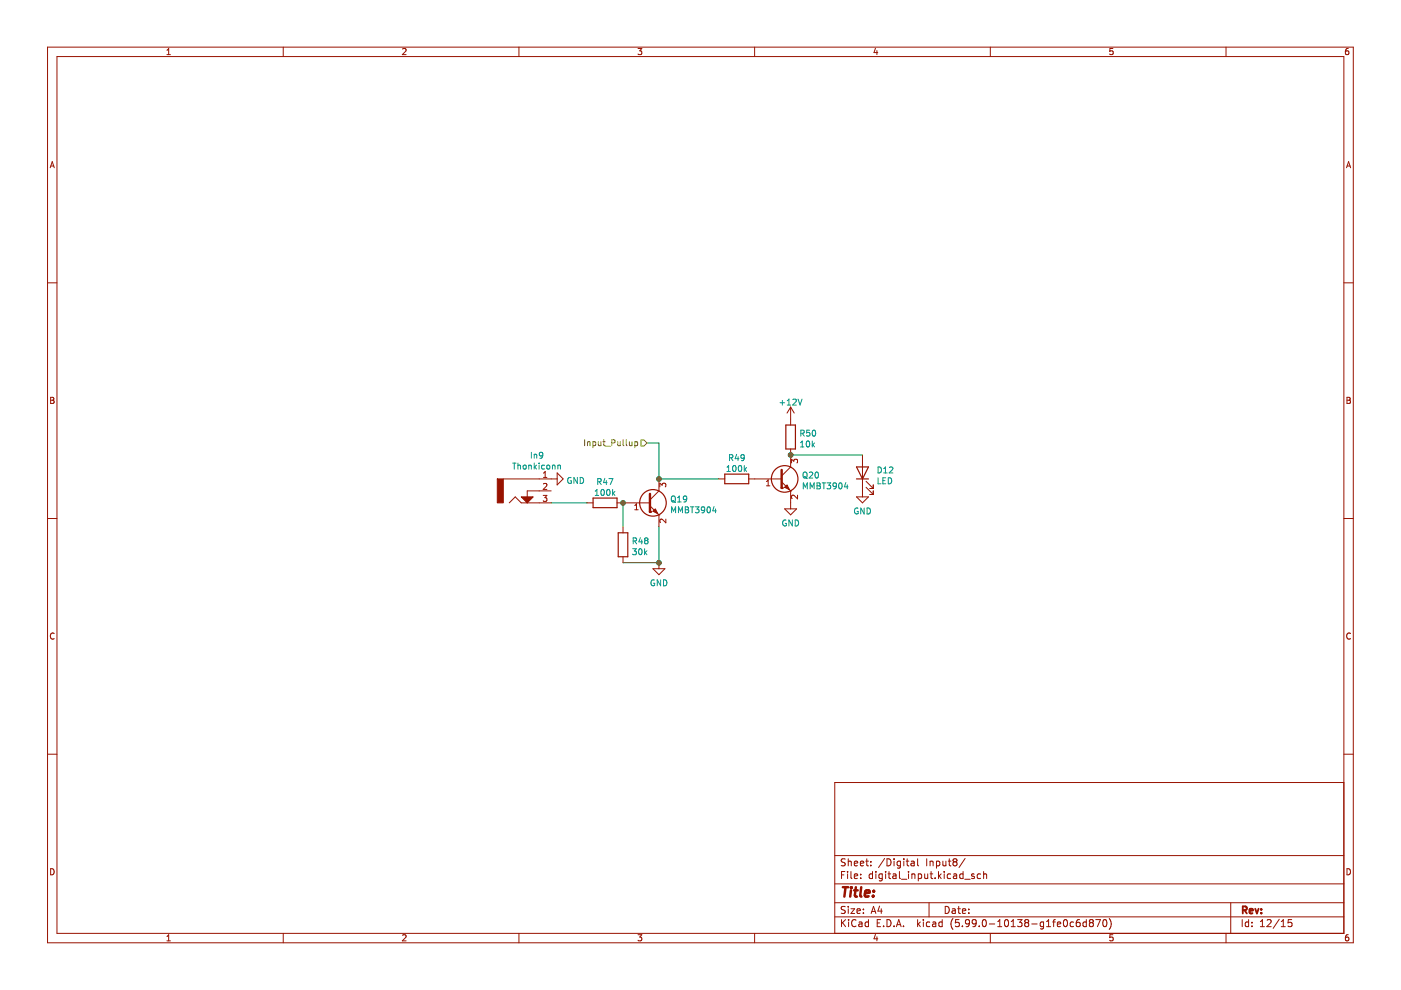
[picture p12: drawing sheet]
<svg xmlns="http://www.w3.org/2000/svg" width="297mm" height="210mm" viewBox="0 0 297 210" stroke-linecap="round" stroke-linejoin="round" font-family="sans-serif">
<path d="M.1 0h297v209.9h-297z" fill-rule="evenodd" fill="#fff" stroke="#fff" stroke-width=".21"/>
<g fill="none" stroke="#981200" stroke-width=".21">
<path d="M10.1 10h276.8v189.9h-276.8zM12.1 12h272.8v185.9h-272.8zM35.4 11.6h.7M35.4 10.7l.4-.4v1.3M60.1 10v2M85.4 10.4l.5-.1 .2 .4-.8 .9h.8M110 10v2M135.3 10.3h.8l-.5 .5 .4 .1v.6l-.2 .1-.5-.1M160 10v2M185.6 10.2l-.3 .9h.8M185.9 10.7v.9M210 10v2"/>
<path d="M236 10.3h-.7v.6l.6-.1 .1 .7-.2 .1-.5-.1M259.9 10v2M285.9 10.3h-.4l-.2 .3-.1 .7 .3 .3 .4-.1v-.7h-.4l-.3 .2M10.6 35.6l.5-1.3 .4 1.3M10.8 35.2h.6M285.5 35.6l.4-1.3 .5 1.3M285.6 35.2h.6M10.1 60h2M284.9 60h2M10.7 84.2h.5l.2 .3-.2 .4 .2 .1 .1 .3-.3 .2h-.5zM10.7 84.9h.5M285.6 84.2h.4l.3 .3-.3 .4 .3 .1v.3l-.2 .2h-.5z"/>
<path d="M285.6 84.9h.4M10.1 109.9h2M137.8 107.3l1.9 1.9M139.7 109.2h.1M139.7 104.1l-1.9 1.9M152.4 101.5h1.3M158.7 101.5h1.3M166.4 107.9h2.5l-1.3 1.3zM167.6 106.6v1.3M284.9 109.9h2M11.5 134.3a.58 .58 0 0 0-.8 .6 .58 .58 0 0 0 .8 .5M286.3 134.3a.58 .58 0 0 0-.8 .6 .58 .58 0 0 0 .8 .5"/>
<path d="M10.1 159.9h2M284.9 159.9h2M284.9 165.9h-107.9v32M10.7 184.2a.66 .66 0 0 1 .8 .6 .66 .66 0 0 1-.8 .7zM35.4 198.6l.4-.4v1.3M35.4 199.5h.7M60.1 197.9v2M85.4 198.3l.5-.1 .2 .4-.8 .9h.8M110 197.9v2M135.3 198.2h.8l-.5 .5 .4 .1v.6l-.2 .1-.5-.1M160 197.9v2M177 194.4h107.9"/>
<path d="M177 191.4h107.9M177 187.4h107.9M177 181.4h107.9M178.4 195v1.5M178.4 185.5h.5M178.6 195.6l.7 .9M179.1 184.8h-.7v1.5M179.2 192.2h-.6l-.2 .1v.4l.7 .3 .1 .4-.3 .3-.6-.1M179.2 182.2l-.6-.1-.2 .1v.5l.7 .2 .1 .4-.3 .3-.6-.1M179.3 195l-.9 .8M179.7 184.8v.1M179.7 185.3v1"/>
<path d="M179.8 182.1v1.5M179.8 192.2v.1M179.8 192.7v1M179.8 182.7l.3-.1 .3 .1 .1 .9M179.9 195v.1M179.9 195.5v1M180.4 192.7h.8l-.8 1h.8M180.4 184.8v1.3l.2 .2M181.1 185.8l.7-.2v-.2l-.5-.1-.2 .2 .1 .7h.6M181.1 183.1l.7-.2v-.2l-.5-.1-.2 .2 .1 .7h.6M181.5 195.1a.71 .71 0 0 0-1 .5 .71 .71 0 0 0 .7 .9l.3-.2M181.7 193.2l.7-.2-.1-.3h-.4l-.2 .2 .1 .7h.5"/>
<path d="M182.1 195.5h.6l.1 1M182.4 183.1l.7-.2v-.2l-.5-.1-.2 .2 .1 .7h.6M182.5 186.1v.2M182.5 185.4v.1M182.8 195.8l-.5 .1-.2 .2 .2 .4 .5-.1M183.1 192.7v.2M183.1 193.5v.2M183.6 182.6h.5M183.8 182.1v1.3l.3 .2M184.1 195.5h-.4l-.3 .3 .2 .6h.5M184.1 195v1.5M184.6 183.4v.2"/>
<path d="M184.6 182.7v.1M184.7 193.7l.5-1.5 .5 1.5M184.8 193.2h.8M185 185.4l-.4-.1-.3 .3 .1 .6h.6M185 184.8v1.5M185.6 198.1l-.3 .9h.8M185.7 184.8v.1M185.7 185.3v1M185.9 198.6v.9M186 195.7h.5M186.5 192.1l-.4 1.1h1M186.7 195h-.7v1.5h.7"/>
<path d="M186.8 192.7v1M187.1 185.4l-.5-.1-.3 .3 .2 .6h.6M187.1 185.3v1.2l-.3 .3-.4-.1M187.3 196.3v.2M187.6 182l-1.3 1.9M187.8 184.8v.1M187.8 185.3v1M188.1 195a.76 .76 0 0 1 .8 .7 .76 .76 0 0 1-.8 .8zM188.1 182.1a.76 .76 0 0 1 .8 .7 .76 .76 0 0 1-.8 .8zM188.3 185.3h.5M188.5 184.8v1.3l.3 .2M189.3 185.4h.6l.1 .9"/>
<path d="M189.6 196.3v.2M189.6 182.1v.1M189.6 182.6v1M190 185.6l-.5 .1-.2 .2 .2 .4 .5-.1M190.1 196.5l.5-1.5 .5 1.5M190.2 196h.7M190.7 184.8v1.3l.2 .2M190.9 182.6v1.2l-.3 .3-.3-.1M190.9 182.7l-.4-.1-.3 .3 .1 .6h.6M191.1 186.4h1.2M191.6 196.3v.2M191.6 182.1v.1"/>
<path d="M191.6 182.6v1M192.1 182.6h.6M192.3 182.1v1.3l.4 .2M192.6 184.8v.1M192.6 185.3v1M193.2 182.7h.6v.9M193.3 185.4l.3-.1 .3 .1 .1 .9M193.3 185.3v1M193.8 182.9l-.5 .1-.2 .2 .2 .4 .5-.1M194.6 182.1v1.3l.2 .2M194.6 195v1.5M194.7 195.9l.4 .6"/>
<path d="M194.7 185.4l.4-.1 .3 .3-.1 .6h-.6M194.7 185.3v1.5M195.1 195.5l-.5 .5M195.8 195v.1M195.8 195.5v1M196.1 185.3v.9l.4 .1 .2-.2M196.5 182.1v1.5M196.7 185.3v1M197 191.4v3M197.1 195.5h-.4l-.3 .3 .2 .6h.5M197.2 185.3h.6M197.2 182.7l.2-.1 .4 .1v.9"/>
<path d="M197.2 182.6v1M197.4 184.8v1.3l.4 .2M197.8 195.5h.5l.1 1M198.3 186.1v.2M198.4 195.8l-.5 .1-.2 .2 .2 .4 .5-.1M198.6 182.7l.4-.1 .3 .3-.2 .6h-.5M198.6 182.6v1.5M199 184.8v1.5M199.1 185.7l.5 .6M199.6 185.3l-.6 .6M199.8 195.5h-.5l-.2 .3 .1 .6h.6M199.8 195v1.5"/>
<path d="M199.9 182.6l.1 .9 .3 .1 .2-.2M200.2 184.8v.1M200.2 185.3v1M200.4 192.2a.76 .76 0 0 1 .9 .7 .76 .76 0 0 1-.9 .8zM200.5 182.6v1M201 182.6h.6M201.3 182.1v1.3l.3 .2M201.5 185.4l-.4-.1-.3 .3 .2 .6h.5M201.9 192.7h.6v1M202 194.8a1.72 1.72 0 0 0 0 2.2M202.2 185.4h.6v.9M202.3 182.7l-.3-.3 .3-.3h.3l.3 .3-.3 .3"/>
<path d="M202.3 182.7l-.3 .3 .1 .4 .2 .2 .5-.1 .1-.2-.1-.4-.2-.2M202.3 182.7h.3M202.5 193l-.5 .1-.2 .2 .2 .4 .5-.1M202.8 185.6l-.5 .1-.2 .2 .2 .4 .5-.1M203 192.7h.6M203.3 192.2v1.3l.3 .2M203.3 195h-.7l-.1 .7 .3-.2 .5 .1 .1 .2-.1 .5-.2 .2-.6-.2M204 193.2l.8-.2-.1-.3h-.4l-.3 .2 .1 .7h.6M204 196.3v.2M204.2 185.4l-.4-.1-.3 .3 .1 .6h.6M204.2 184.8v1.5M204.5 186.4h1.2"/>
<path d="M204.6 182l-1.3 1.9M205.4 193.5v.2M205.4 192.7v.2M205.5 195.6l-.2 .3-.5-.1-.1-.2v-.3l.3-.3h.3l.2 .3a1 1 0 0 1-.4 1.2h-.3M206.5 185.4l-.3-.1-.2 .2v.2l.5 .2v.3h-.5M207 195.6l-.3 .3-.4-.1-.2-.2v-.3l.3-.3h.3l.3 .3a1 1 0 0 1-.5 1.2h-.2M207.6 196.3v.2M207.9 185.4l-.4-.1-.3 .3 .1 .6h.6M208.4 195.1l.2-.1a.8 .8 0 0 1 .5 .7 .8 .8 0 0 1-.5 .8l-.3-.6zM208.5 185.4l.3-.1 .3 .1 .1 .9M208.5 184.8v1.5M209.8 195.9h1.1"/>
<path d="M210 197.9v2M211.5 196.5h.9M211.5 195.4l.5-.4v1.5M213.1 195.1l.2-.1a.8 .8 0 0 1 .5 .7 .8 .8 0 0 1-.5 .8l-.3-.6zM214.4 196.5h.9M214.4 195.4l.4-.4v1.5M215.8 195h.9l-.5 .5 .4 .2v.6l-.2 .2-.6-.2M217.5 195.6l-.2 .3v.3l.2 .3h.3l.3-.3-.1-.4-.2-.2M217.5 195.6l-.2-.3 .2-.3h.3l.3 .3-.3 .3M217.5 195.6h.3M218.8 195.9h1.1M221.3 195.5h-.5l-.3 .3 .2 .6h.6"/>
<path d="M221.3 195.5v1.2l-.3 .3-.4-.1M221.9 196.5h.9M221.9 195.4l.4-.4v1.5M223.2 195.5h.6M223.8 195l-.4 .2v1.3M224.2 196l.7-.2-.1-.3h-.4l-.2 .2 .1 .7h.5M225.6 195.1l.2-.1a.8 .8 0 0 1 .5 .7 .8 .8 0 0 1-.5 .8l-.3-.6zM227.6 195.5h-.4l-.3 .3 .1 .6h.6M228.9 195h-.4a1.01 1.01 0 0 0 0 1.5l.5-.2v-.5l-.3-.3-.4 .1-.1 .2M230.3 195.5h-.4l-.3 .3 .1 .6h.6M230.3 195v1.5M231.2 195.6l-.2 .3v.4l.2 .2 .5-.1 .1-.2v-.3l-.3-.3"/>
<path d="M231.2 195.6l-.2-.3 .2-.3h.3l.3 .3-.3 .3M231.2 195.6h.3M232.3 195h1l-.6 1.5M234 195.1l.2-.1a.8 .8 0 0 1 .5 .7 .8 .8 0 0 1-.5 .8l-.4-.6zM235.2 194.8a1.72 1.72 0 0 1 0 2.2M236 198.2h-.7v.6l.6-.1 .1 .7-.2 .1-.5-.1M259.9 197.9v2M260.9 191.4v6.5M263.4 195v1.5M264.7 195.5h-.4l-.3 .3 .2 .6h.5M264.7 195v1.5M265.4 196.3v.2"/>
<path d="M265.4 195.5v.2M267.2 196.5h.9M267.2 195.4l.5-.4v1.5M268.7 195.1l.5-.1 .3 .4-.9 1.1h.9M271.2 194.9l-1.3 1.9M271.7 196.5h.8M271.7 195.4l.4-.4v1.5M273.9 195h-.7l-.1 .7 .2-.2 .5 .1 .1 .2v.5l-.2 .2-.6-.2M285.6 184.2a.66 .66 0 0 1 .7 .6 .66 .66 0 0 1-.7 .7zM285.9 198.2h-.4l-.2 .3-.1 .7 .3 .3 .4-.1v-.7h-.4l-.3 .2"/>
</g>
<path d="M263.5 193l.7-.1 .1-.2v-.4l-.8-.1v1.5M263.8 193l.5 .7M264.9 193.2l.7-.2v-.3h-.5l-.2 .2 .1 .7h.6M266.1 192.7l.4 1 .3-1M267.4 193.5v.2M267.4 192.7v.2" fill="none" stroke="#981200" stroke-width=".39"/>
<path d="M178.7 188.1h1.1M179.3 188.1l-.3 2M180.4 188.8l-.1 1.3M180.5 188.1v.2M181.1 188.8h.8M181.5 188.1l-.3 1.7 .1 .2 .4 .1M182.6 188.1l-.2 1.7 .2 .3M183.4 189.4l1-.2-.1-.3-.5-.1-.4 .3v.9h.8M185.1 189.9v.2M185.3 188.9l-.1 .2" fill="none" stroke="#981200" stroke-width=".52"/>
<g fill="none" stroke="#009596" stroke-width=".21">
<path d="M154.1 100h.7M154.1 99.1l.4-.4v1.3M154.7 97.1l.6-.1v-.5l-.6-.1v1.3M155 97.1l.4 .6M155.5 98.8l.1-.1a.68 .68 0 0 1 .5 .6 .68 .68 0 0 1-.5 .7l-.3-.5zM156.2 96.3l-.3 .9h.8M156.5 96.8v.9M156.7 98.8l.1-.1a.68 .68 0 0 1 .5 .6 .68 .68 0 0 1-.5 .7l-.3-.5zM157.8 96.9l-.2 .3-.4-.1-.1-.6 .5-.1 .2 .2-.1 .8-.1 .2-.4 .1M157.8 98.7v1.3M157.9 99.5l.4 .5M158.3 99.1l-.5 .5"/>
<path d="M166.7 110.3a.58 .58 0 0 0-.8 .6 .58 .58 0 0 0 .8 .5v-.4h-.2M168 110.2v1.3l-.7-1.3v1.3M168.6 110.2a.64 .64 0 0 1 .7 .7 .64 .64 0 0 1-.7 .6z"/>
</g>
<g fill="none" stroke="#981200" stroke-width=".25">
<path d="M153.7 100.5h5v2.1h-5z"/>
<circle cx="138.4" cy="106.6" r="2.82"/>
</g>
<path d="M137.8 104.7v3.8" fill="none" stroke="#981200" stroke-width=".51"/>
<circle cx="137.8" cy="108.5" r=".25" fill="#981200"/>
<g fill="#981200" stroke="#981200" stroke-width=".21">
<path d="M110.5 105.4h2.6l-1.3 1.2z"/>
<path d="M138.4 108.4l.5-.5 .6 1z" fill-rule="evenodd"/>
<path d="M105.4 101.5h1.3v5.1h-1.3z" fill-rule="evenodd"/>
</g>
<g fill="none" stroke="#981200" stroke-width=".21">
<path d="M167.6 86.3v3.8M167.6 95.2v1.3M167.6 86.3l-.7 1.3M167.6 86.3l.8 1.3M167.6 99l-1.9 1.9M182.9 96.5v8.9M106.7 101.5h11.4M108 106.6l1.2-1.2 1.3 1.2h6.4M115.2 105h.8l-.5 .5 .4 .1v.6l-.2 .1-.5-.1M115.2 101.2h.8M115.2 100.3l.4-.3v1.2M115.2 102.6l.5-.1 .3 .4-.8 .9h.8"/>
<path d="M116.9 104.1h-5.1v2.5M118.1 100.3l1.3 1.2-1.3 1.3zM124.5 106.6h1.2M130.8 106.6h7M132.1 111.7v1.3M132.1 118v1.3M134.6 108.1h.7M134.6 107.2l.3-.4v1.3M139.7 101.5v2.6M139.7 109.2v2.5M139.7 119.3v1.3M139.9 103.2v-.8l.5 .5 .1-.4h.5l.2 .2-.2 .5"/>
<path d="M141.2 110.1v.8l-.9-.8-.4 .2 .1 .5M165.7 102.2l1.9 1.9M167.6 104.1h.1M181.6 105.4h2.5l-1.2 1.2zM183.6 103.3l1.5 1.5M183.6 102.1l1.5 1.5M184.4 104.8h.7M184.4 103.6h.7M185.1 102.8v.8M185.1 104.1v.7M138.4 120.6h2.6l-1.3 1.3z"/>
</g>
<g fill="none" stroke="#009596" stroke-width=".21">
<path d="M108.7 98.2h.7M109 98.2v1.3M109.8 98.2v1.3M109.8 98.7h.5l.1 .8M111 98.7l.1-.1 .4 .1v.7l-.5-.1zM112.1 98.7h.5l.1 .8M112.1 98.6v.9M112.7 95.9v1.3M113.3 96.3v.9M113.3 98.2v1.3M113.3 96.4h.4l.1 .8M113.4 99l.3 .5"/>
<path d="M113.7 98.6l-.4 .5M114.3 98.2v.1M114.3 98.6v.9M115.1 96.4l-.3 .3-.3-.1-.1-.6 .4-.1 .3 .2-.1 .8-.2 .2-.3 .1M115.4 98.7l-.3-.1-.3 .3 .2 .5h.4M116 98.7l.3-.1 .3 .3v.3l-.3 .3-.4-.3zM117.1 98.7h.5l.1 .8M117.1 98.6v.9M118.3 98.7h.5v.8M118.3 98.6v.9M165.4 85.4h1M165.9 84.9v1"/>
<path d="M166.9 85.9h.7M166.9 85l.4-.4v1.3M168.1 84.7l.5-.1 .2 .4-.7 .9h.7M169.2 84.6l.4 1.3 .4-1.3M169.7 93.9l.4-.4v1.3M169.7 94.8h.8M169.8 91.9l.6-.1 .1-.5-.7-.1v1.3M170.1 91.9l.4 .6M171.1 93.6l.1-.1a.68 .68 0 0 1 .5 .6 .68 .68 0 0 1-.5 .7l-.3-.5zM171.7 91.2h-.6l-.1 .6 .6-.1 .1 .7-.2 .1-.5-.1M172.2 93.5v1.3M172.3 91.3l.2-.1a.68 .68 0 0 1 .4 .6 .68 .68 0 0 1-.4 .7l-.3-.5z"/>
<path d="M172.3 94.3l.4 .5M172.7 93.9l-.5 .5M186.2 99a.64 .64 0 0 1 .7 .6 .64 .64 0 0 1-.7 .7zM187.4 99.4l.3-.4v1.3M188.6 99.1l.5-.1 .2 .4-.8 .9h.8M121.1 101.3a.58 .58 0 0 0-.8 .6 .58 .58 0 0 0 .8 .5v-.4h-.2M122.4 101.2v1.3l-.7-1.3v1.3M123 101.2a.64 .64 0 0 1 .7 .7 .64 .64 0 0 1-.7 .6zM126.2 105h.7M126.2 104.1l.4-.3v1.2M126.7 102.1h.6l.1-.5-.7-.1v1.2M127 102.1l.5 .6"/>
<path d="M127.5 103.9l.2-.1a.68 .68 0 0 1 .4 .6 .68 .68 0 0 1-.4 .6l-.3-.4zM128.3 101.4l-.4 .9h.8M128.6 101.9v.8M128.7 103.9l.2-.1a.68 .68 0 0 1 .5 .6 .68 .68 0 0 1-.5 .6l-.3-.4zM129.1 101.5h.8l-.5 1.2M129.9 103.8v1.2M130 104.6l.4 .4M130.4 104.2l-.5 .5M134.1 116.3h.8l-.4 .5 .4 .2v.5l-.2 .1-.6-.1M134.2 114.7h.7v-.5l-.7-.2v1.3M134.6 114.7l.4 .6M135.6 116.4l.1-.1a.68 .68 0 0 1 .4 .7 .68 .68 0 0 1-.4 .6 .84 .84 0 0 1-.1-1.2z"/>
<path d="M135.8 114l-.3 .9h.7M136.1 114.5v.8M136.7 116.3v1.3M136.8 117.1l.3 .5M136.9 114.6l-.2 .2v.4l.2 .1h.2l.3-.2-.1-.4-.2-.1M136.9 114.6l-.2-.2 .2-.4h.2l.3 .3-.3 .3M136.9 114.6h.2M137.1 116.8l-.4 .5M142.4 105.3l.2-.1a.43 .43 0 0 1 .6 .4v.4a.42 .42 0 0 1-.4 .5 .42 .42 0 0 1-.5-.5zM142.4 108.7v-1.2l.4 .9 .4-.9v1.2M142.6 106.1l.6 .5M143.7 106.4h.7"/>
<path d="M143.7 105.5l.3-.3v1.2M143.8 108.7v-1.2l.5 .9 .4-.9v1.2M145.3 107.5h.4l.3 .2-.3 .4 .3 .1v.3l-.2 .2h-.5zM145.3 108.1h.4M145.6 105.7l-.2 .2h-.4l-.1-.6 .5-.1 .2 .2-.1 .7-.1 .3h-.4M146.4 107.5h.7M146.7 107.5v1.2M147.4 107.5h.8l-.4 .4 .3 .2v.5l-.1 .1-.6-.1M149.4 108l-.2 .2h-.4l-.1-.6 .5-.1 .2 .2-.1 .7-.1 .3h-.4M150 107.6l.2-.1a.68 .68 0 0 1 .4 .6 .68 .68 0 0 1-.4 .6l-.3-.5zM151.4 107.4l-.3 .9h.8M151.7 107.9v.8"/>
<path d="M181.9 107.8a.58 .58 0 0 0-.7 .6 .58 .58 0 0 0 .8 .5v-.5h-.3M183.2 107.7v1.3l-.7-1.3v1.3M183.8 107.7a.64 .64 0 0 1 .8 .6 .64 .64 0 0 1-.8 .7zM186.2 101.3v1.3h.6M187.2 101.9h.4M187.4 100.3h.7M187.8 101.3h-.6v1.3h.6M188.3 101.3a.64 .64 0 0 1 .8 .6 .64 .64 0 0 1-.8 .7zM138.7 123a.58 .58 0 0 0-.7 .6 .58 .58 0 0 0 .8 .5v-.4h-.2M140.1 122.9v1.3l-.8-1.3v1.3M140.7 122.9a.64 .64 0 0 1 .7 .7 .64 .64 0 0 1-.7 .6z"/>
</g>
<g fill="none" stroke="#981200" stroke-width=".25">
<path d="M166.6 90.1h2v5.1h-2zM181.6 99h2.5l-1.2 2.5zM125.7 105.6h5.1v2h-5.1zM131.1 113h2v5h-2zM181.6 101.5h2.5"/>
<circle cx="166.4" cy="101.5" r="2.82"/>
</g>
<path d="M165.7 99.6v3.8" fill="none" stroke="#981200" stroke-width=".51"/>
<circle cx="165.7" cy="103.4" r=".25" fill="#981200"/>
<path d="M166.4 103.3l.5-.5 .5 1z" fill-rule="evenodd" fill="#981200" stroke="#981200" stroke-width=".21"/>
<path d="M167.6 96.5v2.5M167.8 98.2v-.8l.5 .4 .1-.4h.6l.1 .2-.1 .6M160 101.5h5.7M162.5 103h.7M162.5 102.1l.4-.4v1.3M167.6 104.1v2.5M169.1 105v.8l-.9-.8-.4 .2 .1 .5" fill="none" stroke="#981200" stroke-width=".21"/>
<g fill="none" stroke="#009596" stroke-width=".21">
<path d="M170.3 100.3l.3-.2a.43 .43 0 0 1 .5 .4v.4a.42 .42 0 0 1-.4 .5 .42 .42 0 0 1-.4-.5zM170.3 103.7v-1.3l.4 .9 .5-.9v1.3M170.5 101.1l.7 .4M171.6 100.2l.5-.1 .2 .3-.8 1h.8M171.8 103.7v-1.3l.4 .9 .4-.9v1.3M172.9 100.2l.2-.1a.68 .68 0 0 1 .4 .6 .68 .68 0 0 1-.4 .7l-.3-.5zM173.2 102.4h.4l.3 .2-.3 .4 .3 .1v.3l-.2 .3h-.5zM173.2 103h.4M174.3 102.4h.7M174.7 102.4v1.3M175.3 102.4h.8l-.4 .5 .4 .1v.5l-.2 .2-.6-.2M177.3 102.9l-.2 .3-.4-.1v-.6l.4-.1 .2 .2v.8l-.2 .2-.4 .1"/>
<path d="M177.9 102.5l.2-.1a.68 .68 0 0 1 .5 .6 .68 .68 0 0 1-.5 .7l-.3-.5zM179.3 102.3l-.3 .9h.8M179.6 102.8v.9"/>
</g>
<g fill="none" stroke="#969400" stroke-width=".21">
<path d="M124 93.2v1.3M124.6 93.7v.8M124.6 93.8l.4-.1 .1 .8M125.7 93.7h.4l.2 .2-.1 .5h-.5M125.7 93.7v1.2M126.9 93.7v.7h.5M127.4 93.7v.8M127.8 93.7h.5M128 93.2v1.1l.3 .2M128.4 94.6h1M129.7 93.9l.6-.1 .1-.4-.7-.2v1.3M131 93.7v.7h.5"/>
<path d="M131.5 93.7v.8M132.1 93.2v1.1l.2 .2M132.8 93.2v1.1l.2 .2M133.4 93.7l.1 .7h.5M134 93.7v.8M134.6 93.7h.4l.2 .2-.1 .5h-.5M134.6 93.7v1.2M135.9 93.3h.6l.7 .6-.7 .7h-.6z"/>
</g>
<path d="M137.2 93.9h2.5v7.6h12.7M167.6 96.5h15.3M116.9 106.6h7.6M132.1 106.6v5.1M139.7 111.7v7.6h-7.6" fill="none" stroke="#009300" stroke-width=".21"/>
<g fill="#009300" stroke="#009300" stroke-width=".21">
<circle cx="139.7" cy="101.5" r=".51"/>
<circle cx="132.1" cy="106.6" r=".51"/>
<circle cx="139.7" cy="119.3" r=".51"/>
<circle cx="167.6" cy="96.5" r=".51"/>
</g>
</svg>
